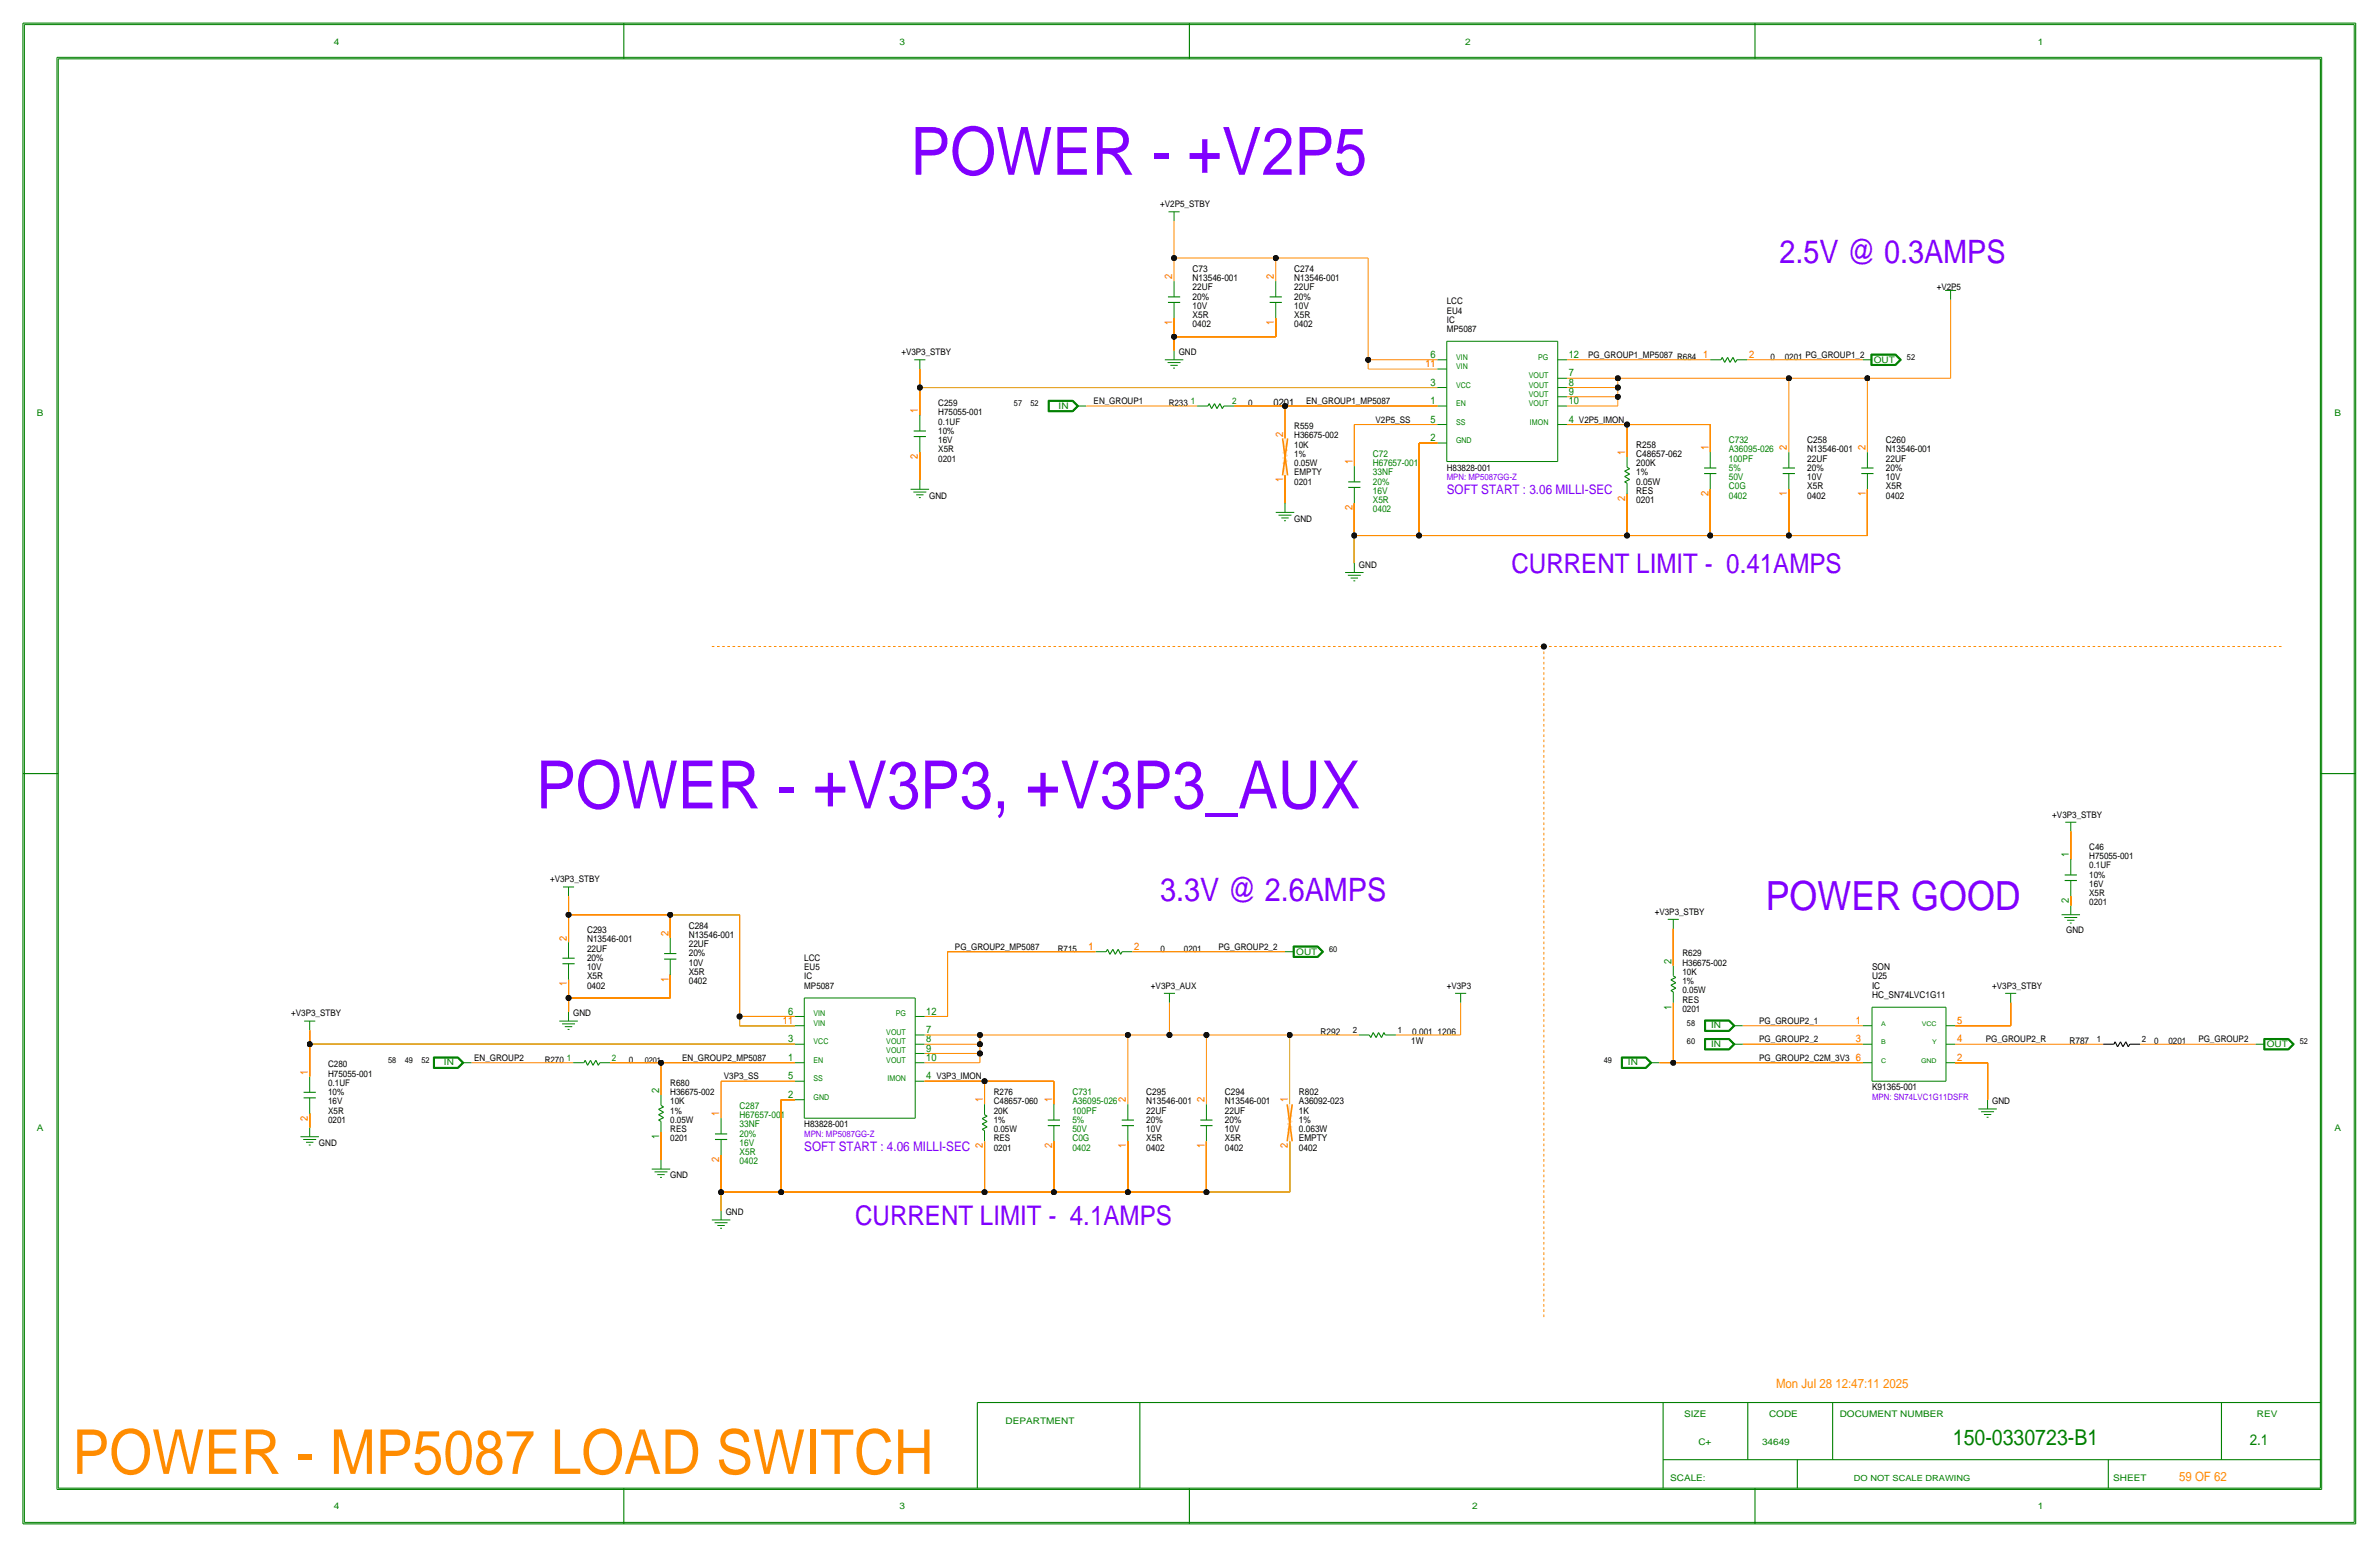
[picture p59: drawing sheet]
<svg xmlns="http://www.w3.org/2000/svg" width="654mm" height="425mm" viewBox="0 0 654 425" stroke-linecap="round" stroke-linejoin="round" font-family="sans-serif">
<defs><g id="words">
<g font-size="18.3">
<text x="250.2" y="48">POWER - +V2P5</text>
<text x="147.3" y="222">POWER - +V3P3, +V3P3_AUX</text>
</g>
<text font-size="17" x="19.9" y="404.8">POWER - MP5087 LOAD SWITCH</text>
<text font-size="11.1" x="485.1" y="249.9">POWER GOOD</text>
<g font-size="8.9">
<text x="488.9" y="72.1">2.5V @ 0.3AMPS</text>
<text x="318.8" y="247.4">3.3V @ 2.6AMPS</text>
</g>
<g font-size="7.4">
<text x="415.3" y="157.2">CURRENT LIMIT - 0.41AMPS</text>
<text x="234.9" y="336.3">CURRENT LIMIT - 4.1AMPS</text>
</g>
<text font-size="6" x="536.5" y="397">150-0330723-B1</text>
<text font-size="4.1" x="618.1" y="397">2.1</text>
<g font-size="3.6">
<text x="397.5" y="135.6">SOFT START : 3.06 MILLI-SEC</text>
<text x="221" y="316">SOFT START : 4.06 MILLI-SEC</text>
</g>
<g font-size="3.5">
<text x="488" y="381.3">Mon Jul 28 12:47:11 2025</text>
<text x="598.7" y="406.8">59 OF 62</text>
</g>
<g font-size="2.9">
<text x="322.1" y="76.7" transform="rotate(-90 322.1 76.7)">2</text>
<text x="350" y="76.7" transform="rotate(-90 350 76.7)">2</text>
<text x="322.1" y="89.3" transform="rotate(-90 322.1 89.3)">1</text>
<text x="350" y="89.3" transform="rotate(-90 350 89.3)">1</text>
<text x="391.6" y="100.8">11</text>
<text x="393" y="98.3">6</text>
<text x="431" y="98.3">12</text>
<text x="468" y="98.3">1</text>
<text x="480.6" y="98.3">2</text>
<text x="393" y="105.9">3</text>
<text x="431" y="105.9">8</text>
<text x="431" y="103.4">7</text>
<text x="252.2" y="113.5" transform="rotate(-90 252.2 113.5)">1</text>
<text x="349.9" y="111.5">0201</text>
<text x="393" y="111">1</text>
<text x="431" y="111">10</text>
<text x="431" y="108.5">9</text>
<text x="352.6" y="119.9" transform="rotate(-90 352.6 119.9)">2</text>
<text x="393" y="116.1">5</text>
<text x="431" y="116.1">4</text>
<text x="393" y="121.2">2</text>
<text x="446.5" y="125" transform="rotate(-90 446.5 125)">1</text>
<text x="469.4" y="123.7" transform="rotate(-90 469.4 123.7)">1</text>
<text x="491" y="123.7" transform="rotate(-90 491 123.7)">2</text>
<text x="512.6" y="123.7" transform="rotate(-90 512.6 123.7)">2</text>
<text x="252.2" y="126.1" transform="rotate(-90 252.2 126.1)">2</text>
<text x="371.6" y="127.5" transform="rotate(-90 371.6 127.5)">1</text>
<text x="352.6" y="132.5" transform="rotate(-90 352.6 132.5)">1</text>
<text x="491" y="136.3" transform="rotate(-90 491 136.3)">1</text>
<text x="512.6" y="136.3" transform="rotate(-90 512.6 136.3)">1</text>
<text x="371.6" y="140.1" transform="rotate(-90 371.6 140.1)">2</text>
<text x="568.5" y="235.5" transform="rotate(-90 568.5 235.5)">1</text>
<text x="568.5" y="248.1" transform="rotate(-90 568.5 248.1)">2</text>
<text x="183.6" y="257" transform="rotate(-90 183.6 257)">2</text>
<text x="155.7" y="258.3" transform="rotate(-90 155.7 258.3)">2</text>
<text x="299.1" y="260.9">1</text>
<text x="311.7" y="260.9">2</text>
<text x="183.6" y="269.6" transform="rotate(-90 183.6 269.6)">1</text>
<text x="459.2" y="264.7" transform="rotate(-90 459.2 264.7)">2</text>
<text x="155.7" y="270.9" transform="rotate(-90 155.7 270.9)">1</text>
<text x="215.1" y="281.2">11</text>
<text x="216.5" y="278.6">6</text>
<text x="254.5" y="278.6">12</text>
<text x="459.2" y="277.3" transform="rotate(-90 459.2 277.3)">1</text>
<text x="509.9" y="281.2">1</text>
<text x="537.7" y="281.2">5</text>
<text x="216.5" y="286.3">3</text>
<text x="254.5" y="283.7">7</text>
<text x="254.5" y="286.3">8</text>
<text x="509.9" y="286.3">3</text>
<text x="537.7" y="286.3">4</text>
<text x="216.5" y="291.3">1</text>
<text x="254.5" y="291.3">10</text>
<text x="254.5" y="288.8">9</text>
<text x="509.9" y="291.3">6</text>
<text x="537.7" y="291.3">2</text>
<text x="84.6" y="295.1" transform="rotate(-90 84.6 295.1)">1</text>
<text x="216.5" y="296.4">5</text>
<text x="181.1" y="300.2" transform="rotate(-90 181.1 300.2)">2</text>
<text x="216.5" y="301.5">2</text>
<text x="270" y="302.8" transform="rotate(-90 270 302.8)">1</text>
<text x="289.1" y="302.8" transform="rotate(-90 289.1 302.8)">1</text>
<text x="309.4" y="302.8" transform="rotate(-90 309.4 302.8)">2</text>
<text x="331" y="302.8" transform="rotate(-90 331 302.8)">2</text>
<text x="353.8" y="302.8" transform="rotate(-90 353.8 302.8)">1</text>
<text x="197.6" y="306.6" transform="rotate(-90 197.6 306.6)">1</text>
<text x="181.1" y="312.8" transform="rotate(-90 181.1 312.8)">1</text>
<text x="270" y="315.4" transform="rotate(-90 270 315.4)">2</text>
<text x="289.1" y="315.4" transform="rotate(-90 289.1 315.4)">2</text>
<text x="309.4" y="315.4" transform="rotate(-90 309.4 315.4)">1</text>
<text x="331" y="315.4" transform="rotate(-90 331 315.4)">1</text>
<text x="353.8" y="315.4" transform="rotate(-90 353.8 315.4)">2</text>
<text x="197.6" y="319.2" transform="rotate(-90 197.6 319.2)">2</text>
</g>
<g font-size="2.9" fill="#f00">
<text x="446.5" y="137.6" transform="rotate(-90 446.5 137.6)">2</text>
<text x="469.4" y="136.3" transform="rotate(-90 469.4 136.3)">2</text>
<text x="84.6" y="307.7" transform="rotate(-90 84.6 307.7)">2</text>
</g>
<text font-size="2.9" fill="#008000" x="254.5" y="296.4">4</text>
<g font-size="2.6">
<text x="327.7" y="77.2">N13546-001</text>
<text x="327.7" y="74.7">C73</text>
<text x="355.6" y="77.2">N13546-001</text>
<text x="355.6" y="74.7">C274</text>
<text x="327.7" y="82.3">20%</text>
<text x="327.7" y="79.8">22UF</text>
<text x="355.6" y="82.3">20%</text>
<text x="355.6" y="79.8">22UF</text>
<text x="327.7" y="87.4">X5R</text>
<text x="327.7" y="84.8">10V</text>
<text x="327.7" y="89.9">0402</text>
<text x="355.6" y="87.4">X5R</text>
<text x="355.6" y="84.8">10V</text>
<text x="355.6" y="89.9">0402</text>
<text x="449.6" y="122.9">R258</text>
<text x="449.6" y="125.5">C48657-062</text>
<text x="475" y="124.2">A36095-026</text>
<text x="475" y="121.7">C732</text>
<text x="496.6" y="124.2">N13546-001</text>
<text x="496.6" y="121.7">C258</text>
<text x="518.2" y="124.2">N13546-001</text>
<text x="518.2" y="121.7">C260</text>
<text x="377.2" y="130.6">33NF</text>
<text x="377.2" y="128">H67657-001</text>
<text x="449.6" y="128">200K</text>
<text x="449.6" y="130.6">1%</text>
<text x="475" y="129.3">5%</text>
<text x="475" y="126.7">100PF</text>
<text x="475" y="131.8">50V</text>
<text x="496.6" y="126.7">22UF</text>
<text x="496.6" y="129.3">20%</text>
<text x="496.6" y="131.8">10V</text>
<text x="518.2" y="129.3">20%</text>
<text x="518.2" y="126.7">22UF</text>
<text x="518.2" y="131.8">10V</text>
<text x="377.2" y="135.6">16V</text>
<text x="377.2" y="133.1">20%</text>
<text x="449.6" y="133.1">0.05W</text>
<text x="449.6" y="135.6">RES</text>
<text x="475" y="134.4">C0G</text>
<text x="475" y="136.9">0402</text>
<text x="496.6" y="134.4">X5R</text>
<text x="496.6" y="136.9">0402</text>
<text x="518.2" y="134.4">X5R</text>
<text x="518.2" y="136.9">0402</text>
<text x="377.2" y="138.2">X5R</text>
<text x="377.2" y="140.7">0402</text>
<text x="449.6" y="138.2">0201</text>
<text x="161.3" y="256.3">C293</text>
<text x="189.2" y="257.6">N13546-001</text>
<text x="189.2" y="255">C284</text>
<text x="161.3" y="261.4">22UF</text>
<text x="161.3" y="263.9">20%</text>
<text x="161.3" y="258.8">N13546-001</text>
<text x="189.2" y="260.1">22UF</text>
<text x="189.2" y="262.6">20%</text>
<text x="161.3" y="266.4">10V</text>
<text x="161.3" y="269">X5R</text>
<text x="189.2" y="265.2">10V</text>
<text x="189.2" y="267.7">X5R</text>
<text x="514.3" y="266.4">SON</text>
<text x="514.3" y="269">U25</text>
<text x="161.3" y="271.5">0402</text>
<text x="189.2" y="270.3">0402</text>
<text x="514.3" y="274.1">HC_SN74LVC1G11</text>
<text x="514.3" y="271.5">IC</text>
<text x="362.9" y="284.2">R292</text>
<text x="387.7" y="286.8">1W</text>
<text x="388" y="284.2">0.001</text>
<text x="395" y="284.2">1206</text>
<text x="568.6" y="286.8">R787</text>
<text x="514.3" y="299.5">K91365-001</text>
<text x="294.6" y="300.7">C731</text>
<text x="294.6" y="305.8">100PF</text>
<text x="294.6" y="303.3">A36095-026</text>
<text x="315" y="303.3">N13546-001</text>
<text x="315" y="305.8">22UF</text>
<text x="315" y="300.7">C295</text>
<text x="336.5" y="303.3">N13546-001</text>
<text x="336.5" y="300.7">C294</text>
<text x="336.6" y="305.8">22UF</text>
<text x="356.9" y="303.3">A36092-023</text>
<text x="356.9" y="305.8">1K</text>
<text x="356.9" y="300.7">R802</text>
<text x="203.2" y="307.1">H67657-001</text>
<text x="203.2" y="309.6">33NF</text>
<text x="294.6" y="308.4">5%</text>
<text x="294.6" y="310.9">50V</text>
<text x="315" y="310.9">10V</text>
<text x="315" y="308.4">20%</text>
<text x="336.6" y="310.9">10V</text>
<text x="336.6" y="308.4">20%</text>
<text x="356.9" y="310.9">0.063W</text>
<text x="356.9" y="308.4">1%</text>
<text x="203.2" y="314.7">16V</text>
<text x="203.2" y="312.2">20%</text>
<text x="203.2" y="317.2">X5R</text>
<text x="294.6" y="313.4">C0G</text>
<text x="294.6" y="316">0402</text>
<text x="315" y="313.4">X5R</text>
<text x="315" y="316">0402</text>
<text x="336.6" y="313.4">X5R</text>
<text x="336.6" y="316">0402</text>
<text x="356.9" y="313.4">EMPTY</text>
<text x="356.9" y="316">0402</text>
<text x="203.2" y="319.8">0402</text>
</g>
<g font-size="2.6" fill="#008000">
<text x="377.2" y="125.5">C72</text>
<text x="203.2" y="304.5">C287</text>
</g>
<g font-size="2.5" fill="#008000">
<text x="91.7" y="12.2">4</text>
<text x="514.9" y="99.6">OUT</text>
<text x="622.8" y="287.5">OUT</text>
<text x="122" y="292.6">IN</text>
</g>
<g font-size="2.5">
<text x="247.1" y="12.2">3</text>
<text x="402.5" y="12.2">2</text>
<text x="559.9" y="12.2">1</text>
<text x="318.8" y="56.9">+V2P5_STBY</text>
<text x="397.5" y="83.6">LCC</text>
<text x="532.1" y="79.8">+V2P5</text>
<text x="397.5" y="88.6">IC</text>
<text x="397.5" y="86.1">EU4</text>
<text x="397.5" y="91.2">MP5087</text>
<text x="247.6" y="97.5">+V3P3_STBY</text>
<text x="323.8" y="97.5">GND</text>
<text x="436.4" y="98.3">PG_GROUP1_MP5087 R684</text>
<text x="486.4" y="98.8">0</text>
<text x="490.4" y="98.8">0201 PG_GROUP1_2</text>
<text x="257.8" y="111.5">C259</text>
<text x="290.9" y="112.3">IN</text>
<text x="300.5" y="111">EN_GROUP1</text>
<text x="321.1" y="111.5">R233</text>
<text x="327.2" y="111">1</text>
<text x="338.6" y="111">2</text>
<text x="342.9" y="111.5">0</text>
<text x="358.9" y="111">EN_GROUP1_MP5087</text>
<text x="10.2" y="114.3">B</text>
<text x="257.8" y="116.6">0.1UF</text>
<text x="257.8" y="119.1">10%</text>
<text x="257.8" y="114">H75055-001</text>
<text x="355.6" y="117.9">R559</text>
<text x="378" y="116.1">V2P5_SS</text>
<text x="433.8" y="116.1">V2P5_IMON</text>
<text x="641.4" y="114.3">B</text>
<text x="257.8" y="121.7">16V</text>
<text x="257.8" y="124.2">X5R</text>
<text x="355.6" y="125.5">1%</text>
<text x="355.6" y="122.9">10K</text>
<text x="355.6" y="120.4">H36675-002</text>
<text x="257.8" y="126.7">0201</text>
<text x="355.6" y="128">0.05W</text>
<text x="355.6" y="130.6">EMPTY</text>
<text x="397.5" y="129.3">H83828-001</text>
<text x="255.3" y="136.9">GND</text>
<text x="355.6" y="133.1">0201</text>
<text x="355.6" y="143.3">GND</text>
<text x="373.4" y="156">GND</text>
<text x="563.9" y="224.5">+V3P3_STBY</text>
<text x="574" y="233.4">C46</text>
<text x="574" y="238.5">0.1UF</text>
<text x="574" y="236">H75055-001</text>
<text x="151.1" y="242.3">+V3P3_STBY</text>
<text x="574" y="241">10%</text>
<text x="574" y="243.6">16V</text>
<text x="454.7" y="251.2">+V3P3_STBY</text>
<text x="574" y="248.7">0201</text>
<text x="574" y="246.1">X5R</text>
<text x="567.7" y="256.3">GND</text>
<text x="221" y="263.9">LCC</text>
<text x="262.4" y="260.9">PG_GROUP2_MP5087</text>
<text x="290.6" y="261.4">R715</text>
<text x="318.8" y="261.4">0</text>
<text x="325.3" y="261.4">0201</text>
<text x="334.8" y="260.9">PG_GROUP2_2</text>
<text x="356.1" y="262.1">OUT</text>
<text x="462.3" y="262.6">R629</text>
<text x="221" y="269">IC</text>
<text x="221" y="266.4">EU5</text>
<text x="462.3" y="265.2">H36675-002</text>
<text x="462.3" y="267.7">10K</text>
<text x="221" y="271.5">MP5087</text>
<text x="316.2" y="271.5">+V3P3_AUX</text>
<text x="397.5" y="271.5">+V3P3</text>
<text x="462.3" y="275.3">RES</text>
<text x="462.3" y="272.8">0.05W</text>
<text x="462.3" y="270.3">1%</text>
<text x="547.4" y="271.5">+V3P3_STBY</text>
<text x="80" y="279.1">+V3P3_STBY</text>
<text x="157.5" y="279.1">GND</text>
<text x="462.3" y="277.9">0201</text>
<text x="483.4" y="281.2">PG_GROUP2_1</text>
<text x="470.2" y="287.5">IN</text>
<text x="470.2" y="282.4">IN</text>
<text x="483.4" y="286.3">PG_GROUP2_2</text>
<text x="545.6" y="286.3">PG_GROUP2_R</text>
<text x="591.9" y="286.8">0</text>
<text x="595.8" y="286.8">0201</text>
<text x="604" y="286.3">PG_GROUP2</text>
<text x="90.2" y="293.1">C280</text>
<text x="130.3" y="291.3">EN_GROUP2</text>
<text x="149.7" y="291.8">R270</text>
<text x="155.7" y="291.3">1</text>
<text x="168.1" y="291.3">2</text>
<text x="172.8" y="291.8">0</text>
<text x="187.5" y="291.3">EN_GROUP2_MP5087</text>
<text x="447.3" y="292.6">IN</text>
<text x="483.4" y="291.3">PG_GROUP2_C2M_3V3</text>
<text x="90.2" y="298.2">0.1UF</text>
<text x="90.2" y="295.7">H75055-001</text>
<text x="184.1" y="298.2">R680</text>
<text x="198.9" y="296.4">V3P3_SS</text>
<text x="257.3" y="296.4">V3P3_IMON</text>
<text x="90.2" y="300.7">10%</text>
<text x="90.2" y="303.3">16V</text>
<text x="90.2" y="305.8">X5R</text>
<text x="184.1" y="300.7">H36675-002</text>
<text x="184.2" y="305.8">1%</text>
<text x="184.2" y="303.3">10K</text>
<text x="273" y="305.8">20K</text>
<text x="273" y="303.3">C48657-060</text>
<text x="273" y="300.7">R276</text>
<text x="547.4" y="303.3">GND</text>
<text x="10.2" y="310.6">A</text>
<text x="90.2" y="308.4">0201</text>
<text x="184.2" y="310.9">RES</text>
<text x="184.2" y="308.4">0.05W</text>
<text x="221" y="309.6">H83828-001</text>
<text x="273" y="310.9">0.05W</text>
<text x="273" y="308.4">1%</text>
<text x="641.4" y="310.6">A</text>
<text x="87.6" y="314.7">GND</text>
<text x="184.1" y="313.4">0201</text>
<text x="273" y="313.4">RES</text>
<text x="273.1" y="316">0201</text>
<text x="184.1" y="323.6">GND</text>
<text x="199.4" y="333.8">GND</text>
<text x="462.7" y="389.1">SIZE</text>
<text x="486.1" y="389.1">CODE</text>
<text x="505.5" y="389.1">DOCUMENT NUMBER</text>
<text x="620.1" y="389.1">REV</text>
<text x="276.3" y="391.1">DEPARTMENT</text>
<text x="466.6" y="397">C+</text>
<text x="484.1" y="397">34649</text>
<text x="458.9" y="406.8">SCALE:</text>
<text x="580.6" y="406.8">SHEET</text>
<text x="91.7" y="414.5">4</text>
<text x="247.1" y="414.5">3</text>
<text x="404.5" y="414.5">2</text>
<text x="559.9" y="414.5">1</text>
</g>
<g font-size="2.4">
<text x="397.5" y="131.8">MPN: MP5087GG-Z</text>
<text x="371.7" y="283.7">2</text>
<text x="384" y="283.7">1</text>
<text x="576.1" y="286.3">1</text>
<text x="588.5" y="286.3">2</text>
<text x="514.3" y="302">MPN: SN74LVC1G11DSFR</text>
<text x="221" y="312.2">MPN: MP5087GG-Z</text>
</g>
<g font-size="2.3">
<text x="524" y="98.8">52</text>
<text x="278.6" y="111.5">57</text>
<text x="283.2" y="111.5">52</text>
<text x="365.2" y="261.4">60</text>
<text x="463.5" y="281.7">58</text>
<text x="463.5" y="286.8">60</text>
<text x="631.9" y="286.8">52</text>
<text x="106.6" y="291.8">58</text>
<text x="111.2" y="291.8">49</text>
<text x="115.8" y="291.8">52</text>
<text x="177.1" y="291.8">0201</text>
<text x="440.6" y="291.8">49</text>
<text x="509.4" y="406.8">DO NOT SCALE DRAWING</text>
</g>
<g font-size="2.2">
<text x="400" y="101.3">VIN</text>
<text x="400" y="98.8">VIN</text>
<text x="422.6" y="98.8">PG</text>
<text x="400" y="106.4">VCC</text>
<text x="420" y="106.4">VOUT</text>
<text x="420" y="103.9">VOUT</text>
<text x="400" y="111.5">EN</text>
<text x="420" y="111.5">VOUT</text>
<text x="420" y="109">VOUT</text>
<text x="400" y="116.6">SS</text>
<text x="420.4" y="116.6">IMON</text>
<text x="400" y="121.7">GND</text>
<text x="223.5" y="281.7">VIN</text>
<text x="223.5" y="279.1">VIN</text>
<text x="223.5" y="286.8">VCC</text>
<text x="223.5" y="291.8">EN</text>
<text x="243.8" y="296.9">IMON</text>
<text x="223.5" y="302">GND</text>
</g>
<g font-size="2.2" fill="#008000">
<text x="246.1" y="279.1">PG</text>
<text x="243.5" y="286.8">VOUT</text>
<text x="243.5" y="284.2">VOUT</text>
<text x="243.5" y="291.8">VOUT</text>
<text x="243.5" y="289.3">VOUT</text>
<text x="223.5" y="296.9">SS</text>
</g>
<g font-size="1.8" fill="#008000">
<text x="516.9" y="281.7">A</text>
<text x="516.9" y="286.8">B</text>
<text x="530.8" y="286.8">Y</text>
<text x="516.9" y="291.8">C</text>
<text x="527.8" y="291.8">GND</text>
</g>
<text font-size="1.8" x="528" y="281.7">VCC</text>
</g></defs>
<!-- layer: Print Layer -->
<g fill="none" stroke="#000" stroke-width=".27">
<path d="M6.7 6.8h640.1zM6.7 6.8v411.3zM15.6 15.7h622.3zM15.6 15.7v393.3zM637.9 15.7v393.3zM646.8 6.8v411.3zM321.1 58.2h3zM322.6 58.2v2.5zM322.6 77.2v4.3zM322.6 70.9h27.9zM322.6 60.7v10.2zM322.6 70.9v6.3z"/>
<path d="M350.5 77.2v4.3zM350.5 70.9h25.4zM350.5 70.9v6.3zM375.9 70.9v27.9zM534.4 79.8h3.1zM535.9 79.8v2.5zM251.2 98.8h3.1zM252.7 98.8v2.5zM320 98.8h5.1zM320.8 99.6h3.6zM322.6 83.1v4.3zM322.6 96.3v2.5z"/>
<path d="M322.6 92.5h27.9zM322.6 87.4v5.1zM322.6 92.5v3.8zM350.5 83.1v4.3zM350.5 87.4v5.1zM375.9 98.8h19.1zM375.9 98.8v2.5zM395 98.8h2.5zM397.5 93.7v33zM397.5 93.7h30.5zM428 98.8h2.5zM428 93.7v33z"/>
<path d="M430.5 98.8h39.4zM469.9 98.8h2.9zM477.2 98.8h2.9zM480.1 98.8h31.7zM511.8 98.8h2.6zM514 97.2h6.9zM514 97.2v3.2zM514.1 97.3h6.7zM514.1 97.3v3zM514.2 97.4h6.6zM514.2 97.4v2.8zM514.4 97.5h6.3z"/>
<path d="M514.4 97.5v2.6zM520.7 97.5l1.3 1.3zM520.8 97.4l1.3 1.4zM520.8 97.3l1.5 1.5zM520.9 97.2l1.5 1.6zM522 98.8l-1.3 1.3zM535.9 82.3v21.6zM252.7 119.9v4.3zM252.7 114v4.4zM252.7 106.4h142.3zM252.7 101.3v5.1zM252.7 106.4v7.6z"/>
<path d="M288 109.9h6.8zM288 109.9v3.2zM288 113.1h6.8zM288.1 110h6.6zM288.1 110v3zM288.1 113h6.6zM288.2 110.1h6.5zM288.2 110.1v2.8zM288.2 112.9h6.5zM288.3 110.2h6.3zM288.3 110.2v2.6zM288.3 112.8h6.3z"/>
<path d="M294.6 110.2l1.3 1.3zM294.7 110.1l1.4 1.4zM294.7 112.9l1.4-1.4zM294.7 110l1.5 1.5zM294.8 109.9l1.6 1.6zM294.8 113.1l1.6-1.6zM295.9 111.5h2.5zM295.9 111.5l-1.3 1.3zM296.2 111.5l-1.5 1.5zM298.4 111.5h30.5zM321.6 100.3h2zM322.3 101.1h.5z"/>
<path d="M328.9 111.5h3zM336.2 111.5h2.9zM339.1 111.5h14zM353.1 111.5h41.9zM353.1 111.5v8.9zM372.1 116.6h22.9zM372.1 116.6v11.4zM375.9 101.3h19.1zM395 111.5h2.5zM395 116.6h2.5zM395 101.3h2.5zM395 106.4h2.5z"/>
<path d="M428 103.9h2.5zM428 106.4h2.5zM428 109h2.5zM428 111.5h2.5zM428 116.6h2.5zM430.5 116.6h16.5zM430.5 103.9h14zM430.5 106.4h14zM430.5 109h14zM430.5 111.5h14zM444.5 103.9h47zM444.5 103.9v2.5z"/>
<path d="M444.5 106.4v2.6zM444.5 109v2.5zM447 116.6h22.9zM447 116.6v8.9zM469.9 116.6v7.6zM491.5 103.9h21.6zM491.5 103.9v20.3zM513.1 103.9h22.8zM513.1 103.9v20.3zM514 100.4h6.9zM514.1 100.3h6.7zM514.2 100.2h6.6z"/>
<path d="M514.4 100.1h6.3zM520.8 100.2l1.3-1.4zM520.8 100.3l1.5-1.5zM520.9 100.4l1.5-1.6zM250.2 134.4h5.1zM251 135.1h3.5zM251.7 135.9h2zM252.5 136.7h.5zM252.7 131.8v2.6zM252.7 124.2v7.6zM353.1 120.4v2.8zM353.1 127.6v3z"/>
<path d="M353.1 138.2v2.5zM353.1 130.6v7.6zM372.1 133.9v4.3zM372.1 128v4.3zM372.1 138.2v8.9zM389.9 121.7v25.4zM389.9 121.7h5.1zM395 121.7h2.5zM397.5 126.7h30.5zM447 135.6v11.5zM447 132.7v2.9zM447 125.5v2.8z"/>
<path d="M469.9 130v4.4zM469.9 124.2v4.3zM469.9 134.4v12.7zM491.5 134.4v12.7zM491.5 130v4.4zM491.5 124.2v4.3zM513.1 130v4.4zM513.1 124.2v4.3zM513.1 134.4v12.7zM350.5 140.7h5.1zM351.3 141.5h3.5zM352 142.2h2.1z"/>
<path d="M352.8 143h.5zM369.6 157.2h5zM370.3 158h3.6zM371.1 158.7h2zM371.9 159.5h.5zM372.1 154.7v2.5zM372.1 147.1h17.8zM372.1 147.1v7.6zM389.9 147.1h57.1zM447 147.1h22.9zM469.9 147.1h21.6zM491.5 147.1h21.6z"/>
<path d="M567.4 225.8h3.1zM569 225.8v2.5zM569 236v4.3zM569 228.3v7.7zM154.7 243.6h3zM156.2 251.2h27.9zM156.2 246.1v5.1zM156.2 251.2v7.6zM156.2 243.6v2.5zM156.2 258.8v4.3zM184.1 257.6v4.3zM184.1 251.2h19.1z"/>
<path d="M184.1 251.2v6.4zM203.2 251.2v27.9zM355.3 259.8h6.8zM355.3 259.8v3.1zM355.4 259.9h6.7zM355.4 259.9v2.9zM355.5 260h6.5zM355.5 260v2.7zM362 260l1.4 1.4zM362.1 259.9l1.4 1.5zM362.1 259.8l1.6 1.6zM458.2 252.5h3.1z"/>
<path d="M459.7 255v10.2zM459.7 252.5v2.5zM566.4 251.2h5.1zM567.2 252h3.5zM567.9 252.7h2.1zM568.7 253.5h.5zM569 241.8v4.3zM569 248.7v2.5zM569 246.1v2.6zM156.2 277.9v2.5zM156.2 274.1h27.9zM156.2 269v5.1z"/>
<path d="M156.2 274.1v3.8zM156.2 264.7v4.3zM184.1 263.4v4.3zM184.1 267.7v6.4zM203.2 279.1v2.6zM203.2 279.1h15.2zM218.4 279.1h2.6zM221 274.1v33zM221 274.1h30.5zM251.5 279.1h2.5zM251.5 274.1v33zM254 279.1h6.3z"/>
<path d="M260.3 261.4h40.7zM260.3 261.4v17.7zM301 261.4h2.9zM308.3 261.4h2.9zM311.1 261.4h42zM319.8 272.8h3zM321.3 275.3v8.9zM321.3 272.8v2.5zM353.1 261.4h2.5zM355.3 262.9h6.8zM355.4 262.8h6.7zM355.5 262.7h6.5z"/>
<path d="M355.6 260.1h6.3zM355.6 260.1v2.5zM355.6 262.6h6.3zM361.9 260.1l1.3 1.3zM362 262.7l1.4-1.3zM362.1 262.8l1.4-1.4zM362.1 262.9l1.6-1.5zM363.2 261.4l-1.3 1.2zM399.8 272.8h3zM401.3 275.3v8.9zM401.3 272.8v2.5zM459.7 275.3v16.5z"/>
<path d="M459.7 265.2v2.8zM459.7 272.4v2.9zM514.4 276.6v20.3zM514.4 276.6h20.3zM534.7 276.6v20.3zM550.9 272.8h3.1zM552.4 275.3v6.4zM552.5 272.8v2.5zM83.6 280.4h3zM85.1 280.4v2.6zM85.1 286.8h133.3zM85.1 283v3.8z"/>
<path d="M85.1 286.8v8.9zM85.1 295.7v4.3zM119.1 290.3h6.8zM119.1 290.3v3.1zM119.1 293.4h6.8zM119.2 290.4h6.6zM119.2 290.4v2.9zM119.2 293.3h6.6zM119.3 290.5h6.5zM119.3 290.5v2.7zM119.3 293.2h6.5zM119.4 290.6h6.3z"/>
<path d="M119.4 290.6v2.5zM119.4 293.1h6.3zM125.7 290.6l1.3 1.2zM125.8 290.5l1.4 1.3zM125.8 293.2l1.4-1.4zM125.8 290.4l1.5 1.4zM125.9 290.3l1.6 1.5zM125.9 293.4l1.6-1.6zM127 291.8h2.5zM127 291.8l-1.3 1.3zM127.3 291.8l-1.5 1.5zM129.5 291.8h28z"/>
<path d="M153.7 280.4h5zM154.4 281.2h3.6zM155.2 281.9h2zM156 282.7h.5zM157.5 291.8h2.9zM164.8 291.8h2.8zM167.6 291.8h14zM181.6 291.8h36.8zM181.6 291.8v8.9zM198.1 296.9h20.3zM198.1 296.9v10.2zM203.2 281.7h15.2z"/>
<path d="M218.4 291.8h2.6zM218.4 296.9h2.6zM218.4 281.7h2.6zM218.4 286.8h2.6zM251.5 284.2h2.5zM251.5 286.8h2.5zM251.5 289.3h2.5zM251.5 291.8h2.5zM251.5 296.9h2.5zM254 296.9h16.5zM254 284.2h15.2zM254 286.8h15.2z"/>
<path d="M254 289.3h15.2zM254 291.8h15.2zM269.2 284.2h40.7zM269.2 284.2v2.6zM269.2 286.8v2.5zM269.2 289.3v2.5zM270.5 296.9h19.1zM270.5 296.9v6.4zM289.6 296.9v6.4zM309.9 284.2h11.4zM309.9 284.2v19.1zM321.3 284.2h10.2z"/>
<path d="M331.5 284.2h22.8zM331.5 284.2v19.1zM354.3 284.2h19.1zM354.3 284.2v19.1zM373.4 284.2h2.8zM380.6 284.2h2.9zM383.5 284.2h17.8zM445.5 290.3v3.1zM445.5 293.4h6.8zM445.5 290.3h6.8zM445.6 290.4h6.6zM445.6 290.4v2.9z"/>
<path d="M445.6 293.3h6.6zM445.7 290.5h6.5zM445.7 290.5v2.7zM445.7 293.2h6.5zM445.8 290.6h6.3zM445.8 290.6v2.5zM445.8 293.1h6.3zM452.1 290.6l1.3 1.2zM452.2 290.5l1.3 1.3zM452.2 293.2l1.3-1.4zM452.2 290.4l1.5 1.4zM452.3 290.3l1.5 1.5z"/>
<path d="M452.3 293.4l1.5-1.6zM453.4 291.8h2.5zM453.4 291.8l-1.3 1.3zM453.7 291.8l-1.5 1.5zM455.9 291.8h3.8zM459.7 291.8h52.1zM468.3 285.2v3.1zM468.3 288.3h6.8zM468.3 285.2h6.8zM468.3 280.1v3.2zM468.3 283.3h6.8zM468.3 280.1h6.8z"/>
<path d="M468.4 285.3h6.7zM468.4 285.3v2.9zM468.4 288.2h6.7zM468.4 280.2h6.7zM468.4 280.2v3zM468.4 283.2h6.7zM468.5 285.4h6.5zM468.5 285.4v2.7zM468.5 288.1h6.5zM468.5 280.3h6.5zM468.5 280.3v2.8zM468.5 283.1h6.5z"/>
<path d="M468.6 285.5h6.4zM468.6 285.5v2.5zM468.6 288h6.4zM468.6 280.4h6.4zM468.6 280.4v2.6zM468.6 283h6.4zM475 285.5l1.2 1.3zM475 280.4l1.2 1.3zM475 285.4l1.4 1.4zM475 288.1l1.4-1.3zM475 280.3l1.4 1.4zM475 283.1l1.4-1.4z"/>
<path d="M475.1 285.3l1.5 1.5zM475.1 280.2l1.5 1.5zM475.1 285.2l1.6 1.6zM475.1 288.3l1.6-1.5zM475.1 280.1l1.6 1.6zM475.1 283.3l1.6-1.6zM476.2 286.8h2.6zM476.2 286.8l-1.2 1.2zM476.2 281.7h2.6zM476.2 281.7l-1.2 1.3zM476.6 286.8l-1.5 1.4zM476.6 281.7l-1.5 1.5z"/>
<path d="M478.8 281.7h33zM478.8 286.8h33zM511.8 281.7h2.6zM511.8 291.8h2.6zM511.8 286.8h2.6zM514.4 296.9h20.3zM534.7 286.8h2.5zM534.7 281.7h2.5zM534.7 291.8h2.5zM537.2 286.8h40.6zM537.2 291.8h8.9zM537.2 281.7h15.2z"/>
<path d="M546.1 291.8v10.2zM577.8 286.8h3zM585.2 286.8h2.8zM588 286.8h31.8zM619.8 286.8h2.5zM622 285.2h6.8zM622 288.3h6.8zM622 285.2v3.1zM622.1 285.3h6.7zM622.1 285.3v2.9zM622.1 288.2h6.7zM622.2 285.4h6.5z"/>
<path d="M622.2 285.4v2.7zM622.2 288.1h6.5zM622.3 285.5h6.4zM622.3 285.5v2.5zM622.3 288h6.4zM628.7 285.5l1.2 1.3zM628.7 285.4l1.4 1.4zM628.7 288.1l1.4-1.3zM628.8 285.3l1.4 1.5zM628.8 288.2l1.4-1.4zM628.8 285.2l1.6 1.6zM628.8 288.3l1.6-1.5z"/>
<path d="M629.9 286.8l-1.2 1.2zM82.5 312.2h5.1zM83.3 312.9h3.6zM84.1 313.7h2zM84.8 314.5h.5zM85.1 305.8v3.8zM85.1 301.5v4.3zM85.1 309.6v2.6zM181.6 300.7v2.8zM181.6 307.9v3zM181.6 318.5v2.6zM181.6 310.9v7.6z"/>
<path d="M198.1 312.9v4.3zM198.1 307.1v4.3zM198.1 317.2v10.2zM214.6 302v25.4zM214.6 302h3.8zM218.4 302h2.6zM221 307.1h30.5zM270.5 310.5v2.9zM270.5 303.3v2.8zM270.5 313.4v14zM289.6 309.1v4.3zM289.6 303.3v4.3z"/>
<path d="M289.6 313.4v14zM309.9 309.1v4.3zM309.9 303.3v4.3zM309.9 313.4v14zM331.5 309.1v4.3zM331.5 303.3v4.3zM331.5 313.4v14zM354.3 310.5v2.9zM354.3 303.3v2.8zM354.3 313.4v14zM543.6 304.5h5zM544.3 305.3h3.6z"/>
<path d="M545.1 306.1h2zM545.8 306.8h.6zM546.1 302v2.5zM179.1 321.1h5zM179.8 321.8h3.6zM180.6 322.6h2zM181.4 323.3h.5zM195.6 335h5.1zM196.3 335.8h3.6zM197.1 336.5h2zM197.9 337.3h.5zM198.1 327.4h16.5z"/>
<path d="M198.1 327.4v5.1zM198.1 332.5v2.5zM214.6 327.4h55.9zM270.5 327.4h19.1zM289.6 327.4h20.3zM309.9 327.4h21.6zM331.5 327.4h22.8zM6.7 418.1h640.1zM15.6 409h622.3z"/>
</g>
<path d="M195.6 177.5h228.6M424.2 177.5h203.2M424.2 361.7v-184.2" fill="none" stroke="#000" stroke-width=".27" stroke-dasharray=".7" stroke-linecap="butt"/>
<g fill="#000" stroke="#000" stroke-width=".27">
<circle cx="322.6" cy="70.9" r=".71"/>
<circle cx="350.5" cy="70.9" r=".71"/>
<circle cx="322.6" cy="92.5" r=".71"/>
<circle cx="375.9" cy="98.8" r=".71"/>
<circle cx="252.7" cy="106.4" r=".71"/>
<circle cx="353.1" cy="111.5" r=".71"/>
<circle cx="444.5" cy="106.4" r=".71"/>
<circle cx="444.5" cy="103.9" r=".71"/>
<circle cx="444.5" cy="109" r=".71"/>
<circle cx="447" cy="116.6" r=".71"/>
<circle cx="491.5" cy="103.9" r=".71"/>
<circle cx="513.1" cy="103.9" r=".71"/>
<circle cx="372.1" cy="147.1" r=".71"/>
<circle cx="389.9" cy="147.1" r=".71"/>
<circle cx="447" cy="147.1" r=".71"/>
<circle cx="469.9" cy="147.1" r=".71"/>
<circle cx="491.5" cy="147.1" r=".71"/>
<circle cx="424.2" cy="177.5" r=".71"/>
<circle cx="156.2" cy="251.2" r=".71"/>
<circle cx="184.2" cy="251.2" r=".71"/>
<circle cx="156.2" cy="274.1" r=".71"/>
<circle cx="203.2" cy="279.1" r=".71"/>
<circle cx="85.1" cy="286.8" r=".71"/>
<circle cx="181.6" cy="291.8" r=".71"/>
<circle cx="269.2" cy="289.3" r=".71"/>
<circle cx="269.2" cy="284.2" r=".71"/>
<circle cx="269.2" cy="286.8" r=".71"/>
<circle cx="270.5" cy="296.9" r=".71"/>
<circle cx="309.9" cy="284.2" r=".71"/>
<circle cx="321.3" cy="284.2" r=".71"/>
<circle cx="331.5" cy="284.2" r=".71"/>
<circle cx="354.3" cy="284.2" r=".71"/>
<circle cx="459.7" cy="291.8" r=".71"/>
<circle cx="198.1" cy="327.4" r=".71"/>
<circle cx="214.6" cy="327.4" r=".71"/>
<circle cx="270.5" cy="327.4" r=".71"/>
<circle cx="289.6" cy="327.4" r=".71"/>
<circle cx="309.9" cy="327.4" r=".71"/>
<circle cx="331.5" cy="327.4" r=".71"/>
</g>
<g fill="none" stroke="#000" stroke-width=".3">
<path d="M6.3 6.3h640.9zM6.3 6.3v412.2zM16 16.2h621.5zM16 16.2v392.5zM171.4 6.3v9.9zM326.8 6.3v9.9zM482.2 6.3v9.9zM637.5 16.2v392.5zM647.2 6.3v412.2zM320.9 83.1h3.4zM320.9 81.5h3.4zM348.8 83.1h3.4z"/>
<path d="M348.8 81.5h3.4zM473.2 98.1l-.4 .7zM473.2 98.1l.7 1.4zM474.7 98.1l-.8 1.4zM474.7 98.1l.6 1.4zM476.1 98.1l-.8 1.4zM476.1 98.1l.7 1.4zM477.2 98.8l-.4 .7zM251.1 118.4h3.3zM251.1 119.9h3.3zM332.2 110.8l-.3 .7zM332.2 110.8l.7 1.4z"/>
<path d="M333.7 110.8l-.8 1.4zM333.7 110.8l.7 1.4zM335.2 110.8l-.8 1.4zM335.2 110.8l.6 1.4zM336.2 111.5l-.4 .7zM352.4 124.3l1.4-.7zM352.4 124.3l1.4 .8zM352.4 125.8l1.4-.7zM352.4 125.8l1.4 .8zM352.4 127.3l1.4-.7zM352.4 127.3l.7 .3zM353.1 123.2l.7 .4z"/>
<path d="M370.4 132.3h3.4zM370.4 133.9h3.4zM446.4 132.3l.6 .4zM446.4 132.3l1.4-.6zM446.4 130.9l1.4 .8zM446.4 130.9l1.4-.7zM446.4 129.4l1.4 .8zM446.4 129.4l1.4-.7zM447 128.3l.8 .4zM468.2 128.5h3.4zM468.2 130h3.4zM489.8 130h3.4z"/>
<path d="M489.8 128.5h3.4zM511.4 130h3.4zM511.4 128.5h3.4zM6.3 212.4h9.7zM637.5 212.4h9.7zM567.3 240.3h3.3zM567.3 241.8h3.3zM154.5 264.7h3.4zM154.5 263.1h3.4zM182.5 263.4h3.3zM182.5 261.9h3.3zM304.3 260.7l-.4 .7z"/>
<path d="M304.3 260.7l.7 1.4zM305.8 260.7l-.8 1.4zM305.8 260.7l.6 1.4zM307.2 260.7l-.8 1.4zM307.2 260.7l.7 1.4zM308.3 261.4l-.4 .7zM459.1 269.1l1.4-.7zM459.1 269.1l1.4 .8zM459.1 270.6l1.4-.7zM459.1 270.6l1.4 .8zM459.1 272l1.4-.6zM459.1 272l.6 .4z"/>
<path d="M459.7 268l.8 .4zM83.4 300h3.4zM160.8 291.2l-.4 .6zM160.8 291.2l.6 1.4zM162.3 291.2l-.9 1.4zM162.3 291.2l.6 1.4zM163.7 291.2l-.8 1.4zM163.7 291.2l.7 1.4zM164.8 291.8l-.4 .8zM376.2 284.2l.4 .7zM377.3 283.6l.8 1.3zM377.3 283.6l-.7 1.3z"/>
<path d="M378.8 283.6l.8 1.3zM378.8 283.6l-.7 1.3zM380.2 283.6l.4 .6zM380.2 283.6l-.6 1.3zM581.2 286.1l-.4 .7zM581.2 286.1l.6 1.4zM582.6 286.1l-.8 1.4zM582.6 286.1l.7 1.4zM584.1 286.1l-.8 1.4zM584.1 286.1l.7 1.4zM585.2 286.8l-.4 .7zM83.4 301.5h3.4z"/>
<path d="M180.9 304.6l1.4-.6zM180.9 304.6l1.4 .9zM180.9 306.1l1.4-.6zM180.9 306.1l1.4 .8zM180.9 307.6l1.4-.7zM180.9 307.6l.7 .3zM181.6 303.6l.7 .4zM196.4 311.4h3.4zM196.4 312.9h3.4zM269.8 310.1l.7 .4zM269.8 310.1l1.4-.6zM269.8 308.7l1.4 .8z"/>
<path d="M269.8 308.7l1.4-.7zM269.8 307.2l1.4 .8zM269.8 307.2l1.4-.7zM270.5 306.1l.7 .4zM287.9 307.6h3.3zM287.9 309.1h3.3zM308.2 309.1h3.4zM308.2 307.6h3.4zM329.8 309.1h3.3zM329.8 307.6h3.3zM353.7 310.1l.6 .4zM353.7 310.1l1.3-.6z"/>
<path d="M353.7 308.7l1.3 .8zM353.7 308.7l1.3-.7zM353.7 307.2l1.3 .8zM353.7 307.2l1.3-.7zM354.3 306.1l.7 .4zM268.5 385.2v23.5zM268.5 385.2h369zM313.2 385.2v23.5zM456.9 385.2v23.5zM480.2 385.2v15.7zM503.5 385.2v15.7zM610.4 385.2v15.7z"/>
<path d="M6.3 418.5h640.9zM16 408.7h621.5zM171.4 408.7v9.8zM326.8 408.7v9.8zM456.9 400.9h180.6zM482.2 408.7v9.8zM493.8 400.9v7.8zM579.3 400.9v7.8z"/>
</g>
<path d="M352.4 120.4l1.4 10.2zM353.8 120.4l-1.4 10.2zM353.7 303.3l1.3 10.1zM355 303.3l-1.3 10.1z" fill="none" stroke="#000" stroke-width=".45"/>
<!-- layer: Nets -->
<g fill="none" stroke="#ff8c00" stroke-width=".27">
<path d="M322.6 70.9v6.3zM322.6 60.7v10.2zM322.6 70.9h27.9zM350.5 70.9v6.3zM350.5 70.9h25.4zM375.9 70.9v27.9zM322.6 92.5v3.8zM322.6 87.4v5.1zM322.6 92.5h27.9zM350.5 87.4v5.1zM375.9 98.8v2.5zM375.9 98.8h19.1z"/>
<path d="M430.5 98.8h39.4zM480.1 98.8h31.7zM535.9 82.3v21.6zM252.7 106.4v7.6zM252.7 101.3v5.1zM298.4 111.5h30.5zM339.1 111.5h14zM353.1 111.5v8.9zM353.1 111.5h41.9zM372.1 116.6v11.4zM372.1 116.6h22.9zM430.5 111.5h14z"/>
<path d="M430.5 109h14zM430.5 106.4h14zM430.5 103.9h14zM430.5 116.6h16.5zM444.5 109v2.5zM444.5 106.4v2.6zM444.5 103.9v2.5zM444.5 103.9h47zM447 116.6v8.9zM447 116.6h22.9zM469.9 116.6v7.6zM491.5 103.9v20.3z"/>
<path d="M491.5 103.9h21.6zM513.1 103.9v20.3zM513.1 103.9h22.8zM252.7 124.2v7.6zM353.1 130.6v7.6zM372.1 138.2v8.9zM389.9 121.7h5.1zM389.9 121.7v25.4zM447 135.6v11.5zM469.9 134.4v12.7zM491.5 134.4v12.7zM513.1 134.4v12.7z"/>
<path d="M372.1 147.1h17.8zM389.9 147.1h57.1zM447 147.1h22.9zM469.9 147.1h21.6zM491.5 147.1h21.6zM569 228.3v7.7zM156.2 251.2v7.6zM156.2 246.1v5.1zM156.2 251.2h27.9zM184.1 251.2v6.4zM203.2 251.2v27.9zM459.7 255v10.2z"/>
<path d="M569 246.1v2.6zM156.2 274.1v3.8zM156.2 269v5.1zM156.2 274.1h27.9zM184.1 267.7v6.4zM203.2 279.1h15.2zM254 279.1h6.3zM260.3 261.4v17.7zM260.3 261.4h40.7zM311.1 261.4h42zM321.3 275.3v8.9zM401.3 275.3v8.9z"/>
<path d="M459.7 275.3v16.5zM552.4 275.3v6.4zM85.1 286.8v8.9zM85.1 283v3.8zM129.5 291.8h28zM167.6 291.8h14zM181.6 291.8v8.9zM181.6 291.8h36.8zM198.1 296.9v10.2zM198.1 296.9h20.3zM254 291.8h15.2zM254 289.3h15.2z"/>
<path d="M254 286.8h15.2zM254 284.2h15.2zM254 296.9h16.5zM269.2 289.3v2.5zM269.2 286.8v2.5zM269.2 284.2v2.6zM269.2 284.2h40.7zM270.5 296.9v6.4zM270.5 296.9h19.1zM289.6 296.9v6.4zM309.9 284.2v19.1zM309.9 284.2h11.4z"/>
<path d="M321.3 284.2h10.2zM331.5 284.2v19.1zM331.5 284.2h22.8zM354.3 284.2h19.1zM383.5 284.2h17.8zM455.9 291.8h3.8zM459.7 291.8h52.1zM478.8 281.7h33zM478.8 286.8h33zM537.2 281.7h15.2zM537.2 291.8h8.9zM537.2 286.8h40.6z"/>
<path d="M546.1 291.8v10.2zM588 286.8h31.8zM85.1 305.8v3.8zM181.6 310.9v7.6zM198.1 317.2v10.2zM214.6 302h3.8zM214.6 302v25.4zM270.5 313.4v14zM289.6 313.4v14zM309.9 313.4v14zM331.5 313.4v14zM198.1 327.4h16.5z"/>
<path d="M214.6 327.4h55.9zM270.5 327.4h19.1zM289.6 327.4h20.3zM309.9 327.4h21.6z"/>
</g>
<path d="M252.7 106.4h142.3zM375.9 101.3h19.1zM372.1 147.1v7.6zM184.1 251.2h19.1zM203.2 279.1v2.6zM85.1 286.8h133.3zM203.2 281.7h15.2zM354.3 284.2v19.1zM354.3 313.4v14zM198.1 327.4v5.1zM331.5 327.4h22.8z" fill="none" stroke="#daa520" stroke-width=".27"/>
<path d="M195.6 177.5h228.6M424.2 177.5h203.2M424.2 361.7v-184.2" fill="none" stroke="#ff8c00" stroke-width=".27" stroke-dasharray=".7" stroke-linecap="butt"/>
<g fill="#000" stroke="#000" stroke-width=".27">
<circle cx="322.6" cy="70.9" r=".71"/>
<circle cx="350.5" cy="70.9" r=".71"/>
<circle cx="322.6" cy="92.5" r=".71"/>
<circle cx="375.9" cy="98.8" r=".71"/>
<circle cx="252.7" cy="106.4" r=".71"/>
<circle cx="353.1" cy="111.5" r=".71"/>
<circle cx="444.5" cy="106.4" r=".71"/>
<circle cx="444.5" cy="103.9" r=".71"/>
<circle cx="444.5" cy="109" r=".71"/>
<circle cx="447" cy="116.6" r=".71"/>
<circle cx="491.5" cy="103.9" r=".71"/>
<circle cx="513.1" cy="103.9" r=".71"/>
<circle cx="372.1" cy="147.1" r=".71"/>
<circle cx="389.9" cy="147.1" r=".71"/>
<circle cx="447" cy="147.1" r=".71"/>
<circle cx="469.9" cy="147.1" r=".71"/>
<circle cx="491.5" cy="147.1" r=".71"/>
<circle cx="424.2" cy="177.5" r=".71"/>
<circle cx="156.2" cy="251.2" r=".71"/>
<circle cx="184.2" cy="251.2" r=".71"/>
<circle cx="156.2" cy="274.1" r=".71"/>
<circle cx="203.2" cy="279.1" r=".71"/>
<circle cx="85.1" cy="286.8" r=".71"/>
<circle cx="181.6" cy="291.8" r=".71"/>
<circle cx="269.2" cy="289.3" r=".71"/>
<circle cx="269.2" cy="284.2" r=".71"/>
<circle cx="269.2" cy="286.8" r=".71"/>
<circle cx="270.5" cy="296.9" r=".71"/>
<circle cx="309.9" cy="284.2" r=".71"/>
<circle cx="321.3" cy="284.2" r=".71"/>
<circle cx="331.5" cy="284.2" r=".71"/>
<circle cx="354.3" cy="284.2" r=".71"/>
<circle cx="459.7" cy="291.8" r=".71"/>
<circle cx="198.1" cy="327.4" r=".71"/>
<circle cx="214.6" cy="327.4" r=".71"/>
<circle cx="270.5" cy="327.4" r=".71"/>
<circle cx="289.6" cy="327.4" r=".71"/>
<circle cx="309.9" cy="327.4" r=".71"/>
<circle cx="331.5" cy="327.4" r=".71"/>
</g>
<!-- layer: Components -->
<g fill="none" stroke="#008000" stroke-width=".27">
<path d="M321.1 58.2h3zM322.6 58.2v2.5zM322.6 77.2v4.3zM350.5 77.2v4.3zM534.4 79.8h3.1zM535.9 79.8v2.5zM251.2 98.8h3.1zM252.7 98.8v2.5zM320 98.8h5.1zM320.8 99.6h3.6zM322.6 83.1v4.3zM322.6 96.3v2.5z"/>
<path d="M350.5 83.1v4.3zM395 98.8h2.5zM397.5 93.7v33zM397.5 93.7h30.5zM428 98.8h2.5zM428 93.7v33zM469.9 98.8h2.9zM477.2 98.8h2.9zM511.8 98.8h2.5zM514 97.2h6.9zM514 97.2v3.2zM514.1 97.3h6.7z"/>
<path d="M514.1 97.3v3zM514.2 97.4h6.6zM514.2 97.4v2.8zM514.3 97.5h6.4zM514.3 97.5v2.6zM520.7 97.5l1.3 1.3zM520.8 97.4l1.3 1.4zM520.8 97.3l1.5 1.5zM520.9 97.2l1.5 1.6zM522 98.8l-1.3 1.3zM522.1 98.8l-1.3 1.4zM252.7 119.9v4.3z"/>
<path d="M252.7 114v4.4zM288 109.9h6.8zM288 109.9v3.2zM288 113.1h6.8zM288.1 110h6.6zM288.1 110v3zM288.1 113h6.6zM288.2 110.1h6.5zM288.2 110.1v2.8zM288.2 112.9h6.5zM288.3 110.2h6.3zM288.3 110.2v2.6z"/>
<path d="M288.3 112.8h6.3zM294.6 110.2l1.3 1.3zM294.7 110.1l1.4 1.4zM294.7 110l1.5 1.5zM294.7 113l1.5-1.5zM294.8 109.9l1.6 1.6zM294.8 113.1l1.6-1.6zM295.9 111.5h2.5zM295.9 111.5l-1.3 1.3zM296.1 111.5l-1.4 1.4zM321.6 100.3h2zM322.3 101.1h.5z"/>
<path d="M328.9 111.5h3zM336.2 111.5h2.9zM395 111.5h2.5zM395 116.6h2.5zM395 101.3h2.5zM395 106.4h2.5zM428 103.9h2.5zM428 106.4h2.5zM428 109h2.5zM428 111.5h2.5zM428 116.6h2.5zM514 100.4h6.9z"/>
<path d="M514.1 100.3h6.7zM514.2 100.2h6.6zM514.3 100.1h6.4zM520.8 100.3l1.5-1.5zM520.9 100.4l1.5-1.6zM250.2 134.4h5.1zM251 135.1h3.5zM251.7 135.9h2zM252.5 136.7h.5zM252.7 131.8v2.6zM353.1 138.2v2.5zM372.1 133.9v4.3z"/>
<path d="M372.1 128v4.3zM395 121.7h2.5zM397.5 126.7h30.5zM447 132.7v2.9zM447 125.5v2.8zM469.9 130v4.4zM469.9 124.2v4.3zM491.5 130v4.4zM491.5 124.2v4.3zM513.1 130v4.4zM513.1 124.2v4.3zM350.5 140.7h5.1z"/>
<path d="M351.3 141.5h3.5zM352 142.2h2.1zM352.8 143h.5zM369.6 157.2h5zM370.3 158h3.6zM371.1 158.7h2zM371.9 159.5h.5zM372.1 154.7v2.5zM567.4 225.8h3.1zM569 236v4.3zM569 225.8v2.5zM154.7 243.6h3z"/>
<path d="M156.2 243.6v2.5zM156.2 258.8v4.3zM184.1 257.6v4.3zM355.3 259.8h6.8zM355.3 259.8v3.1zM355.4 259.9h6.7zM355.4 259.9v2.9zM355.5 260h6.5zM355.5 260v2.7zM362 260l1.4 1.4zM362.1 259.9l1.4 1.5zM362.1 259.8l1.6 1.6z"/>
<path d="M458.2 252.5h3.1zM459.7 252.5v2.5zM566.4 251.2h5.1zM567.2 252h3.5zM567.9 252.7h2.1zM568.7 253.5h.5zM569 248.7v2.5zM569 241.8v4.3zM156.2 264.7v4.3zM156.2 277.9v2.5zM184.1 263.4v4.3zM218.4 279.1h2.6z"/>
<path d="M221 274.1v33zM221 274.1h30.5zM251.5 279.1h2.5zM251.5 274.1v33zM301 261.4h2.9zM308.3 261.4h2.8zM319.8 272.8h3zM321.3 272.8v2.5zM353.1 261.4h2.5zM355.3 262.9h6.8zM355.4 262.8h6.7zM355.5 262.7h6.5z"/>
<path d="M355.6 260.1h6.3zM355.6 260.1v2.5zM355.6 262.6h6.3zM361.9 260.1l1.3 1.3zM362.1 262.8l1.4-1.4zM363.2 261.4l-1.3 1.2zM363.4 261.4l-1.4 1.3zM363.7 261.4l-1.6 1.5zM399.8 272.8h3zM401.3 272.8v2.5zM459.7 265.2v2.8zM459.7 272.4v2.9z"/>
<path d="M514.3 276.6v20.3zM514.3 276.6h20.4zM534.7 276.6v20.3zM550.9 272.8h3.1zM552.4 272.8v2.5zM83.6 280.4h3zM85.1 280.4v2.6zM85.1 295.7v4.3zM119.1 290.3h6.8zM119.1 290.3v3.1zM119.1 293.4h6.8zM119.2 290.4h6.6z"/>
<path d="M119.2 290.4v2.9zM119.2 293.3h6.6zM119.3 290.5h6.5zM119.3 290.5v2.7zM119.3 293.2h6.5zM119.4 290.6h6.3zM119.4 290.6v2.5zM119.4 293.1h6.3zM125.7 290.6l1.3 1.2zM125.7 293.1l1.3-1.3zM125.8 290.5l1.4 1.3zM125.8 290.4l1.5 1.4z"/>
<path d="M125.8 293.3l1.5-1.5zM125.9 290.3l1.6 1.5zM125.9 293.4l1.6-1.6zM127 291.8h2.5zM127.2 291.8l-1.4 1.4zM153.7 280.4h5zM154.4 281.2h3.6zM155.2 281.9h2zM156 282.7h.5zM157.5 291.8h2.9zM164.8 291.8h2.8zM218.4 291.8h2.6z"/>
<path d="M218.4 296.9h2.6zM218.4 281.7h2.6zM218.4 286.8h2.6zM251.5 284.2h2.5zM251.5 286.8h2.5zM251.5 289.3h2.5zM251.5 291.8h2.5zM251.5 296.9h2.5zM373.4 284.2h2.8zM380.6 284.2h2.9zM445.5 290.3v3.1zM445.5 293.4h6.8z"/>
<path d="M445.5 290.3h6.8zM445.6 290.4h6.6zM445.6 290.4v2.9zM445.6 293.3h6.6zM445.7 290.5h6.5zM445.7 290.5v2.7zM445.7 293.2h6.5zM445.8 290.6h6.3zM445.8 290.6v2.5zM445.8 293.1h6.3zM452.1 290.6l1.3 1.2zM452.2 290.5l1.3 1.3z"/>
<path d="M452.2 290.4l1.5 1.4zM452.2 293.3l1.5-1.5zM452.3 290.3l1.5 1.5zM453.4 291.8h2.5zM453.4 291.8l-1.3 1.3zM453.5 291.8l-1.3 1.4zM453.8 291.8l-1.5 1.6zM468.3 285.2v3.1zM468.3 288.3h6.8zM468.3 285.2h6.8zM468.3 280.1v3.2zM468.3 283.3h6.8z"/>
<path d="M468.3 280.1h6.8zM468.4 285.3h6.7zM468.4 285.3v2.9zM468.4 288.2h6.7zM468.4 280.2h6.7zM468.4 280.2v3zM468.4 283.2h6.7zM468.5 285.4h6.5zM468.5 285.4v2.7zM468.5 288.1h6.5zM468.5 280.3h6.5zM468.5 280.3v2.8z"/>
<path d="M468.5 283.1h6.5zM468.6 285.5h6.4zM468.6 285.5v2.5zM468.6 288h6.4zM468.6 280.4h6.4zM468.6 280.4v2.6zM468.6 283h6.4zM475 285.5l1.2 1.3zM475 280.4l1.2 1.3zM475 285.4l1.4 1.4zM475 288.1l1.4-1.3zM475 280.3l1.4 1.4z"/>
<path d="M475 283.1l1.4-1.4zM475.1 285.3l1.5 1.5zM475.1 288.2l1.5-1.4zM475.1 280.2l1.5 1.5zM475.1 283.2l1.5-1.5zM475.1 285.2l1.6 1.6zM475.1 280.1l1.6 1.6zM475.1 283.3l1.6-1.6zM476.2 286.8h2.6zM476.2 286.8l-1.2 1.2zM476.2 281.7h2.6zM476.2 281.7l-1.2 1.3z"/>
<path d="M476.7 286.8l-1.6 1.5zM511.8 281.7h2.5zM511.8 291.8h2.5zM511.8 286.8h2.5zM514.3 296.9h20.4zM534.7 286.8h2.5zM534.7 281.7h2.5zM534.7 291.8h2.5zM619.8 286.8h2.5zM622 285.2h6.8zM622 288.3h6.8zM622 285.2v3.1z"/>
<path d="M622.1 285.3h6.7zM622.1 285.3v2.9zM622.1 288.2h6.7zM622.2 285.4h6.5zM622.2 285.4v2.7zM622.2 288.1h6.5zM622.3 285.5h6.3zM622.3 285.5v2.5zM622.3 288h6.3zM628.6 285.5l1.3 1.3zM628.7 285.4l1.4 1.4zM628.8 285.3l1.4 1.5z"/>
<path d="M628.8 288.2l1.4-1.4zM628.8 285.2l1.6 1.6zM629.9 286.8l-1.3 1.2zM630.1 286.8l-1.4 1.3zM630.4 286.8l-1.6 1.5zM82.5 312.2h5.1zM83.3 312.9h3.6zM84.1 313.7h2zM84.8 314.5h.5zM85.1 309.6v2.6zM85.1 301.5v4.3zM181.6 318.5v2.6z"/>
<path d="M181.6 300.7v2.8zM181.6 307.9v3zM198.1 312.9v4.3zM198.1 307.1v4.3zM218.4 302h2.6zM221 307.1h30.5zM270.5 310.5v2.9zM270.5 303.3v2.8zM289.6 309.1v4.3zM289.6 303.3v4.3zM309.9 309.1v4.3zM309.9 303.3v4.3z"/>
<path d="M331.5 309.1v4.3zM331.5 303.3v4.3zM543.6 304.5h5zM544.3 305.3h3.6zM545.1 306.1h2zM545.8 306.8h.6zM546.1 302v2.5zM179.1 321.1h5zM179.8 321.8h3.6zM180.6 322.6h2zM181.4 323.3h.5zM195.6 335h5.1z"/>
<path d="M196.3 335.8h3.6zM197.1 336.5h2zM197.9 337.3h.5zM198.1 332.5v2.5z"/>
</g>
<g fill="none" stroke="#008000" stroke-width=".3">
<path d="M320.9 83.1h3.4zM320.9 81.5h3.4zM348.8 83.1h3.4zM348.8 81.5h3.4zM473.2 98.1l-.4 .7zM473.2 98.1l.7 1.4zM474.7 98.1l-.8 1.4zM474.7 98.1l.6 1.4zM476.1 98.1l-.8 1.4zM476.1 98.1l.7 1.4zM477.2 98.8l-.4 .7zM251.1 118.4h3.3z"/>
<path d="M251.1 119.9h3.3zM332.2 110.8l-.3 .7zM332.2 110.8l.7 1.4zM333.7 110.8l-.8 1.4zM333.7 110.8l.7 1.4zM335.2 110.8l-.8 1.4zM335.2 110.8l.6 1.4zM336.2 111.5l-.4 .7zM370.4 132.3h3.4zM370.4 133.9h3.4zM446.4 132.3l.6 .4zM446.4 132.3l1.4-.6z"/>
<path d="M446.4 130.9l1.4 .8zM446.4 130.9l1.4-.7zM446.4 129.4l1.4 .8zM446.4 129.4l1.4-.7zM447 128.3l.8 .4zM468.2 128.5h3.4zM468.2 130h3.4zM489.8 130h3.4zM489.8 128.5h3.4zM511.4 130h3.4zM511.4 128.5h3.4zM567.3 240.3h3.3z"/>
<path d="M567.3 241.8h3.3zM154.5 264.7h3.4zM154.5 263.1h3.4zM182.5 263.4h3.3zM182.5 261.9h3.3zM304.3 260.7l-.4 .7zM304.3 260.7l.7 1.4zM305.8 260.7l-.8 1.4zM305.8 260.7l.6 1.4zM307.2 260.7l-.8 1.4zM307.2 260.7l.7 1.4zM308.3 261.4l-.4 .7z"/>
<path d="M459.1 269.1l1.4-.7zM459.1 269.1l1.4 .8zM459.1 270.6l1.4-.7zM459.1 270.6l1.4 .8zM459.1 272l1.4-.6zM459.1 272l.6 .4zM459.7 268l.8 .4zM83.4 300h3.4zM160.8 291.2l-.4 .6zM160.8 291.2l.6 1.4zM162.3 291.2l-.9 1.4zM162.3 291.2l.6 1.4z"/>
<path d="M163.7 291.2l-.8 1.4zM163.7 291.2l.7 1.4zM164.8 291.8l-.4 .8zM376.2 284.2l.4 .7zM377.3 283.6l.8 1.3zM377.3 283.6l-.7 1.3zM378.8 283.6l.8 1.3zM378.8 283.6l-.7 1.3zM380.2 283.6l.4 .6zM380.2 283.6l-.6 1.3zM83.4 301.5h3.4zM180.9 304.6l1.4-.6z"/>
<path d="M180.9 304.6l1.4 .9zM180.9 306.1l1.4-.6zM180.9 306.1l1.4 .8zM180.9 307.6l1.4-.7zM180.9 307.6l.7 .3zM181.6 303.6l.7 .4zM196.4 311.4h3.4zM196.4 312.9h3.4zM269.8 310.1l.7 .4zM269.8 310.1l1.4-.6zM269.8 308.7l1.4 .8zM269.8 308.7l1.4-.7z"/>
<path d="M269.8 307.2l1.4 .8zM269.8 307.2l1.4-.7zM270.5 306.1l.7 .4zM287.9 307.6h3.3zM287.9 309.1h3.3zM308.2 309.1h3.4zM308.2 307.6h3.4zM329.8 309.1h3.3zM329.8 307.6h3.3z"/>
</g>
<path d="M353.1 120.4v2.8zM353.1 127.6v3zM354.3 310.5v2.9zM354.3 303.3v2.8z" fill="none" stroke="#ffdab9" stroke-width=".27"/>
<g fill="none" stroke="#ffdab9" stroke-width=".3">
<path d="M352.4 124.3l1.4-.7zM352.4 124.3l1.4 .8zM352.4 125.8l1.4-.7zM352.4 125.8l1.4 .8zM352.4 127.3l1.4-.7zM352.4 127.3l.7 .3zM353.1 123.2l.7 .4zM353.7 310.1l.6 .4zM353.7 310.1l1.3-.6zM353.7 308.7l1.3 .8zM353.7 308.7l1.3-.7zM353.7 307.2l1.3 .8z"/>
<path d="M353.7 307.2l1.3-.7zM354.3 306.1l.7 .4z"/>
</g>
<path d="M352.4 120.4l1.4 10.2zM353.8 120.4l-1.4 10.2zM353.7 303.3l1.3 10.1zM355 303.3l-1.3 10.1z" fill="none" stroke="#ff8c00" stroke-width=".45"/>
<path d="M577.8 286.8h3zM585.2 286.8h2.8z" fill="none" stroke="#000" stroke-width=".27"/>
<path d="M581.2 286.1l-.4 .7zM581.2 286.1l.6 1.4zM582.6 286.1l-.8 1.4zM582.6 286.1l.7 1.4zM584.1 286.1l-.8 1.4zM584.1 286.1l.7 1.4zM585.2 286.8l-.4 .7z" fill="none" stroke="#000" stroke-width=".3"/>
<!-- layer: Page Border and Title Block -->
<g fill="none" stroke="#008000" stroke-width=".3">
<path d="M6.3 6.3h640.9zM6.3 6.3v412.2zM16 16.2h621.5zM16 16.2v392.5zM171.4 6.3v9.9zM326.8 6.3v9.9zM482.2 6.3v9.9zM637.5 16.2v392.5zM647.2 6.3v412.2zM6.3 212.4h9.7zM637.5 212.4h9.7zM268.5 385.2v23.5z"/>
<path d="M268.5 385.2h369zM313.2 385.2v23.5zM456.9 385.2v23.5zM480.2 385.2v15.7zM503.5 385.2v15.7zM610.4 385.2v15.7zM6.3 418.5h640.9zM16 408.7h621.5zM171.4 408.7v9.8zM326.8 408.7v9.8zM456.9 400.9h180.6zM482.2 408.7v9.8z"/>
<path d="M493.8 400.9v7.8zM579.3 400.9v7.8z"/>
</g>
<path d="M6.7 6.8h640.1zM6.7 6.8v411.3zM15.6 15.7h622.3zM15.6 15.7v393.3zM637.9 15.7v393.3zM646.8 6.8v411.3zM6.7 418.1h640.1zM15.6 409h622.3z" fill="none" stroke="#008000" stroke-width=".27"/>
<use href="#words"/>
</svg>
